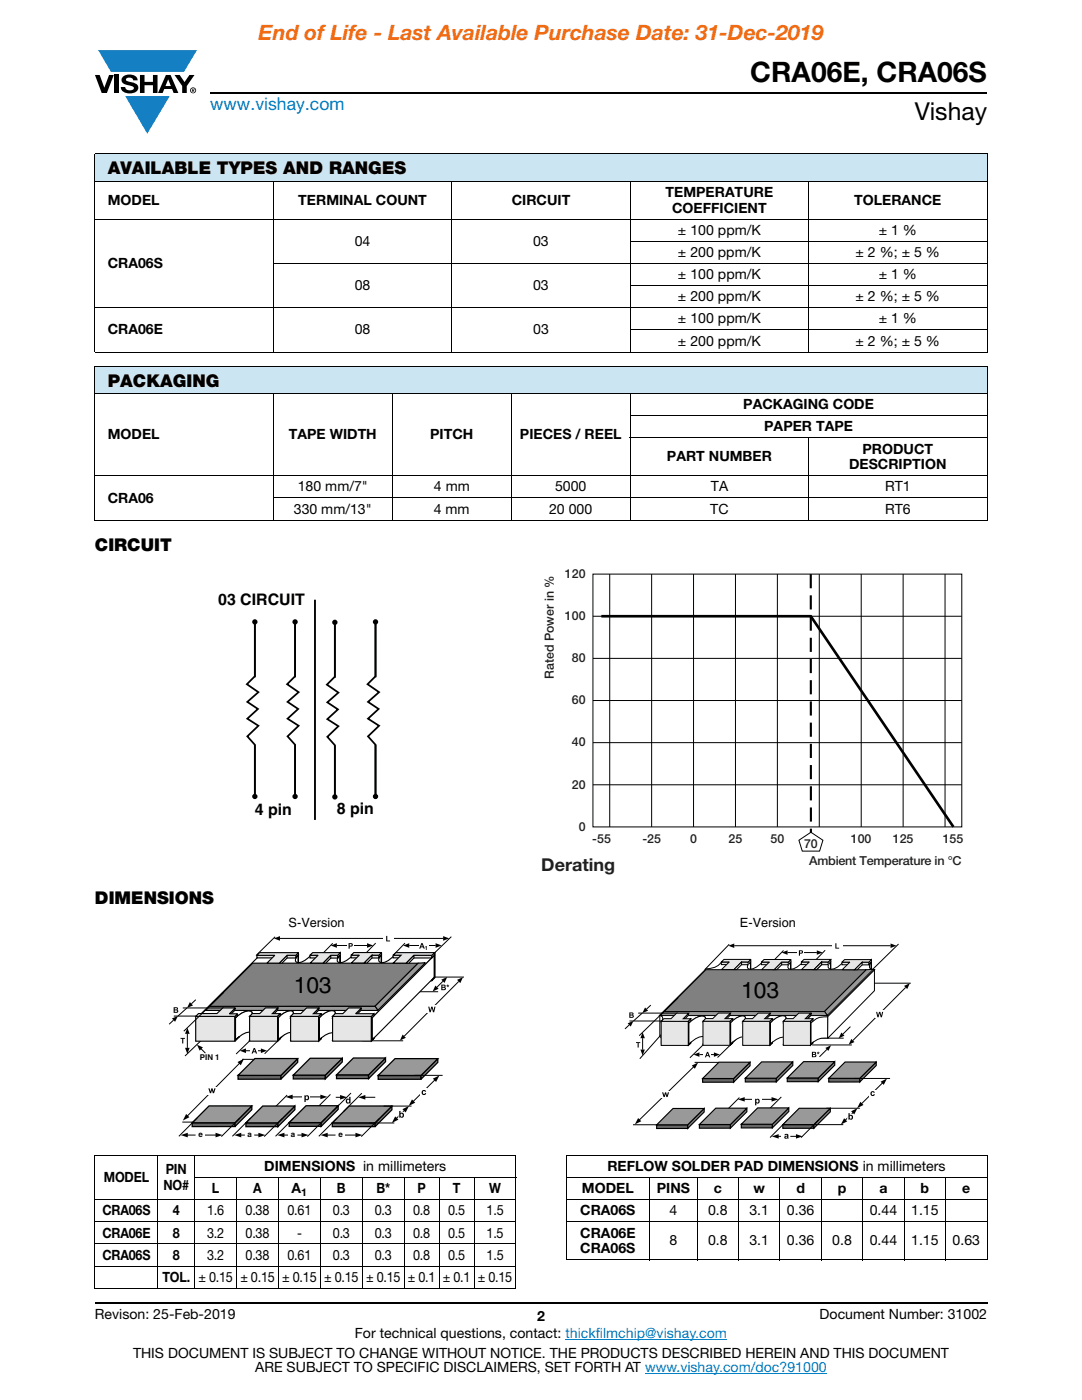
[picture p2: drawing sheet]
<svg xmlns="http://www.w3.org/2000/svg" width="216mm" height="279mm" viewBox="0 0 216 279" stroke-linecap="round" stroke-linejoin="round" font-family="sans-serif">
<defs><g id="words">
<text font-size="5.6" x="149.7" y="16.4">CRA06E, CRA06S</text>
<text font-size="4.9" x="182.5" y="24">Vishay</text>
<g font-size="4.5">
<text x="58.6" y="198.1">103</text>
<text x="147.9" y="199.2">103</text>
</g>
<text font-size="4.2" fill="#f06b12" x="51.6" y="8">End of Life - Last Available Purchase Date: 31-Dec-2019</text>
<text font-size="3.5" fill="#007ec4" x="42" y="21.9">www.vishay.com</text>
<g font-size="3.5">
<text x="21.5" y="34.8">AVAILABLE TYPES AND RANGES</text>
<text x="21.5" y="77.2">PACKAGING</text>
<text x="18.9" y="110">CIRCUIT</text>
<text x="18.9" y="180.4">DIMENSIONS</text>
</g>
<text font-size="3.5" fill="#231f20" x="108" y="173.8">Derating</text>
<g font-size="3.2">
<text x="43.5" y="120.7">03 CIRCUIT</text>
<text x="50.9" y="162.7">4 pin</text>
<text x="67.2" y="162.4">8 pin</text>
</g>
<g font-size="2.8">
<text x="21.5" y="40.9">MODEL</text>
<text x="59.5" y="40.9">TERMINAL COUNT</text>
<text x="102.1" y="40.9">CIRCUIT</text>
<text x="132.8" y="39.3">TEMPERATURE</text>
<text x="170.5" y="40.9">TOLERANCE</text>
<text x="134.1" y="42.5">COEFFICIENT</text>
<text x="135.3" y="46.9">± 100 ppm/K</text>
<text x="175.3" y="46.9">± 1 %</text>
<text x="21.5" y="53.5">CRA06S</text>
<text x="70.8" y="49.1">04</text>
<text x="106.4" y="49.1">03</text>
<text x="135.3" y="51.3">± 200 ppm/K</text>
<text x="170.7" y="51.3">± 2 %; ± 5 %</text>
<text x="70.8" y="57.9">08</text>
<text x="106.4" y="57.9">03</text>
<text x="135.3" y="55.7">± 100 ppm/K</text>
<text x="175.3" y="55.7">± 1 %</text>
<text x="135.3" y="60.1">± 200 ppm/K</text>
<text x="135.3" y="64.5">± 100 ppm/K</text>
<text x="170.7" y="60.1">± 2 %; ± 5 %</text>
<text x="175.3" y="64.5">± 1 %</text>
<text x="21.5" y="66.7">CRA06E</text>
<text x="70.8" y="66.7">08</text>
<text x="106.4" y="66.7">03</text>
<text x="135.3" y="69">± 200 ppm/K</text>
<text x="170.7" y="69">± 2 %; ± 5 %</text>
<text x="148.3" y="81.7">PACKAGING CODE</text>
<text x="21.5" y="87.7">MODEL</text>
<text x="57.6" y="87.7">TAPE WIDTH</text>
<text x="85.8" y="87.7">PITCH</text>
<text x="103.7" y="87.7">PIECES / REEL</text>
<text x="152.5" y="86.1">PAPER TAPE</text>
<text x="133.1" y="92.1">PART NUMBER</text>
<text x="169.4" y="93.7">DESCRIPTION</text>
<text x="172.1" y="90.5">PRODUCT</text>
<text x="21.5" y="100.3">CRA06</text>
<text x="59.4" y="98.1">180 mm/7&quot;</text>
<text x="86.6" y="98.1">4 mm</text>
<text x="110.7" y="98.1">5000</text>
<text x="141.9" y="98.1">TA</text>
<text x="176.6" y="98.1">RT1</text>
<text x="58.6" y="102.5">330 mm/13&quot;</text>
<text x="86.6" y="102.5">4 mm</text>
<text x="109.6" y="102.5">20 000</text>
<text x="141.7" y="102.5">TC</text>
<text x="176.6" y="102.5">RT6</text>
<text x="52.7" y="233.7">DIMENSIONS in millimeters</text>
<text x="121.2" y="233.7">REFLOW SOLDER PAD DIMENSIONS in millimeters</text>
<text x="20.7" y="235.9">MODEL</text>
<text x="32.6" y="237.5">NO#</text>
<text x="33.1" y="234.4">PIN</text>
<text x="42.3" y="238.2">L</text>
<text x="50.5" y="238.2">A</text>
<text x="58.2" y="238.2">A</text>
<text x="67.2" y="238.2">B</text>
<text x="75.1" y="238.2">B*</text>
<text x="83.3" y="238.2">P</text>
<text x="90.4" y="238.2">T</text>
<text x="97.6" y="238.2">W</text>
<text x="116.1" y="238.2">MODEL</text>
<text x="131.1" y="238.2">PINS</text>
<text x="142.4" y="238.2">c</text>
<text x="150.4" y="238.2">w</text>
<text x="158.9" y="238.2">d</text>
<text x="167.2" y="238.2">p</text>
<text x="175.5" y="238.2">a</text>
<text x="183.7" y="238.2">b</text>
<text x="192" y="238.2">e</text>
<text x="20.4" y="242.6">CRA06S</text>
<text x="34.5" y="242.6">4</text>
<text x="41.3" y="242.6">1.6</text>
<text x="49" y="242.6">0.38</text>
<text x="57.4" y="242.6">0.61</text>
<text x="66.4" y="242.6">0.3</text>
<text x="74.8" y="242.6">0.3</text>
<text x="82.4" y="242.6">0.8</text>
<text x="89.4" y="242.6">0.5</text>
<text x="97.1" y="242.6">1.5</text>
<text x="115.8" y="242.6">CRA06S</text>
<text x="133.6" y="242.6">4</text>
<text x="141.3" y="242.6">0.8</text>
<text x="149.5" y="242.6">3.1</text>
<text x="157" y="242.6">0.36</text>
<text x="173.5" y="242.6">0.44</text>
<text x="181.8" y="242.6">1.15</text>
<text x="20.4" y="247">CRA06E</text>
<text x="20.4" y="251.4">CRA06S</text>
<text x="34.5" y="247">8</text>
<text x="34.5" y="251.4">8</text>
<text x="41.3" y="247">3.2</text>
<text x="41.3" y="251.4">3.2</text>
<text x="49" y="247">0.38</text>
<text x="49" y="251.4">0.38</text>
<text x="57.4" y="251.4">0.61</text>
<text x="59.3" y="247">-</text>
<text x="66.4" y="247">0.3</text>
<text x="66.4" y="251.4">0.3</text>
<text x="74.8" y="247">0.3</text>
<text x="74.8" y="251.4">0.3</text>
<text x="82.4" y="247">0.8</text>
<text x="82.4" y="251.4">0.8</text>
<text x="89.4" y="247">0.5</text>
<text x="89.4" y="251.4">0.5</text>
<text x="97.1" y="247">1.5</text>
<text x="97.1" y="251.4">1.5</text>
<text x="115.8" y="247">CRA06E</text>
<text x="115.8" y="250.1">CRA06S</text>
<text x="133.6" y="248.6">8</text>
<text x="141.3" y="248.6">0.8</text>
<text x="149.5" y="248.6">3.1</text>
<text x="157" y="248.6">0.36</text>
<text x="166.1" y="248.6">0.8</text>
<text x="173.5" y="248.6">0.44</text>
<text x="181.8" y="248.6">1.15</text>
<text x="190.1" y="248.6">0.63</text>
<text x="32.4" y="255.8">TOL.</text>
<text x="39.6" y="255.8">± 0.15 ± 0.15 ± 0.15 ± 0.15 ± 0.15 ± 0.1 ± 0.1 ± 0.15</text>
<text x="18.9" y="263.3">Revison: 25-Feb-2019</text>
<text x="107.2" y="263.6">2</text>
<text x="163.6" y="263.3">Document Number: 31002</text>
<text x="70.8" y="267.1">For technical questions, contact: thickfilmchip@vishay.com</text>
<text x="26.5" y="271">THIS DOCUMENT IS SUBJECT TO CHANGE WITHOUT NOTICE. THE PRODUCTS DESCRIBED HEREIN AND THIS DOCUMENT</text>
<text x="50.9" y="273.8">ARE SUBJECT TO SPECIFIC DISCLAIMERS, SET FORTH AT www.vishay.com/doc?91000</text>
</g>
<g font-size="2.5" fill="#231f20">
<text x="112.7" y="115.3">120</text>
<text x="112.7" y="123.7">100</text>
<text x="110.5" y="135.5" transform="rotate(-90 110.5 135.5)">Rated Power in %</text>
<text x="114.1" y="132.2">80</text>
<text x="114.1" y="140.6">60</text>
<text x="114.1" y="149">40</text>
<text x="114.1" y="157.4">20</text>
<text x="115.5" y="165.8">0</text>
<text x="118.2" y="168.2">-55</text>
<text x="128.2" y="168.2">-25</text>
<text x="137.7" y="168.2">0</text>
<text x="145.4" y="168.2">25</text>
<text x="153.7" y="168.2">50</text>
<text x="160.5" y="169.3">70</text>
<text x="161.5" y="172.7">Ambient Temperature in °C</text>
<text x="169.8" y="168.2">100</text>
<text x="178.1" y="168.2">125</text>
<text x="188.1" y="168.2">155</text>
</g>
<g font-size="2.5">
<text x="57.6" y="185">S-Version</text>
<text x="147.6" y="185">E-Version</text>
</g>
<text font-size="2.1" x="60.1" y="238.7">1</text>
<g font-size="1.6">
<text x="39.9" y="211.6">PIN 1</text>
<text x="39.6" y="226.9">e</text>
<text x="49.4" y="226.9">a</text>
<text x="58" y="226.9">a</text>
<text x="67.5" y="226.9">e</text>
</g>
<text font-size="1.1" x="84.8" y="189.7">1</text>
</g></defs>
<g fill="#147fc3">
<path d="M19.6 10h19.7l-2.6 4.3h-1.1h-13.5z"/>
<path d="M25 19.2h8.9l-4.5 7.5z"/>
</g>
<g fill="#000">
<path d="M18.9 15h1l.9 2.5 1-2.5h.9l-1.4 3.6h-1zM22.9 15h.9v3.6h-.9zM24.6 15.3a2.1 2.1 0 0 1 2.8 .3l.1 .4h-.9a.79 .79 0 0 0-.7-.5 .79 .79 0 0 0-.8 .4l.3 .3 1 .2a1.08 1.08 0 0 1 1.2 1 1.08 1.08 0 0 1-1.1 1.2 1.73 1.73 0 0 1-2.4-1.2h.9a.96 .96 0 0 0 .8 .6 .96 .96 0 0 0 .9-.4 1.31 1.31 0 0 0-1.2-.6 1.03 1.03 0 0 1-1.1-.6 1.03 1.03 0 0 1 .2-1.1zM27.9 15h.9v1.3h1.7v-1.3h.9v3.6h-.9v-1.6h-1.7v1.6h-.9zM34.8 15h1.1l.9 1.4 1-1.4h1l-1.5 2.2v1.4h-.9v-1.4z"/>
<path d="M33.6 15.9l.5 1.3h-1.1zM33.1 15l-1.6 3.6h1l.3-.8h1.5l.3 .8h1l-1.6-3.6z"/>
<path d="M38.4 17.8h.2v.2h-.2zM38.3 17.7v.7h.1v-.3l.4 .3-.2-.3 .2-.2-.1-.2z"/>
<path d="M38.1 18a.46 .46 0 0 1 .9 0 .46 .46 0 0 1-.9 0zM37.9 18a.6 .6 0 0 0 1.2 0 .6 .6 0 0 0-1.2 0z"/>
</g>
<path d="M42 18.6h155M18.9 260h178.1" fill="none" stroke="#000" stroke-width=".36"/>
<path d="M112.8 267.3h32.3M128.7 274h36.3" fill="none" stroke="#007ec4" stroke-width=".2"/>
<g fill="#cce5f3">
<path d="M18.9 30.7h178.1v5.5h-178.1z"/>
<path d="M18.9 73.1h178.1v5.5h-178.1z"/>
</g>
<g fill="none" stroke="#000" stroke-width=".2">
<path d="M18.9 30.7h178.1M18.9 36.2h178.1M18.9 30.8v39.4M54.5 36.1v34.2M90.1 36.1v34.2M125.8 36.1v34.2M161.4 36.1v34.2M197 30.8v39.4M18.9 43.8h178.1M54.5 52.6h142.5M125.7 48.2h71.3M125.7 57h71.3"/>
<path d="M18.9 61.4h178.1M18.9 70.3h178.1M18.9 73.1h178.1M18.9 78.6h178.1M18.9 73.2v30.5M54.5 78.5v25.4M78.3 78.5v25.4M102 78.5v25.4M125.7 65.8h71.3M125.8 78.5v25.3M197 73.2v30.6M18.9 95h178.1"/>
<path d="M54.5 99.4h142.5M125.7 83h71.3M125.7 87.4h35.6M161.4 87.3v16.5M161.4 87.4h35.6M18.9 103.8h35.6M54.6 103.8h23.6M78.4 103.8h23.5M102.1 103.8h94.9"/>
</g>
<path d="M43.5 118h32.4v45.6h-32.4z" fill="#fff"/>
<g fill="none" stroke="#000" stroke-width=".35">
<path d="M62.8 119.7v43.9M50.9 135.2v-11.4v11.2l-1.6 1.5 2.3 1.6-2.2 2 2.1 1.4-2.1 1.9 2.2 1.4-2.2 2.2 1.5 1.6v10v-10M58.9 135.2v-11.4v11.2l-1.6 1.5 2.3 1.6-2.2 2 2.1 1.4-2.1 1.9 2.2 1.4-2.2 2.2 1.5 1.6v10v-10M66.8 135.3v-11.5v11.2l-1.6 1.6 2.3 1.6-2.2 2 2.1 1.4-2.1 1.9 2.2 1.4-2.2 2.1 1.5 1.7v10v-10M74.9 135.2v-11.4v11.2l-1.6 1.5 2.3 1.6-2.2 2 2.1 1.4-2.1 1.9 2.2 1.4-2.2 2.2 1.5 1.6v10v-10"/>
<circle cx="50.9" cy="124.1" r=".35"/>
<circle cx="58.9" cy="124.1" r=".35"/>
<circle cx="66.8" cy="124.2" r=".35"/>
<circle cx="74.9" cy="124.1" r=".35"/>
<circle cx="50.9" cy="159" r=".35"/>
<circle cx="58.9" cy="159" r=".35"/>
<circle cx="66.8" cy="159" r=".35"/>
<circle cx="74.9" cy="159" r=".35"/>
</g>
<g fill="#000">
<circle cx="50.9" cy="124.1" r=".35"/>
<circle cx="58.9" cy="124.1" r=".35"/>
<circle cx="66.8" cy="124.2" r=".35"/>
<circle cx="74.9" cy="124.1" r=".35"/>
<circle cx="50.9" cy="159" r=".35"/>
<circle cx="58.9" cy="159" r=".35"/>
<circle cx="66.8" cy="159" r=".35"/>
<circle cx="74.9" cy="159" r=".35"/>
</g>
<path d="M62.8 119.7v43.9" fill="none" stroke="#000" stroke-width=".2"/>
<path d="M108 113.3h84.2v61.3h-84.2z" fill="#fff"/>
<path d="M120 123h41.8l28.4 42" fill="none" stroke="#000" stroke-width=".53"/>
<g fill="none" stroke="#000" stroke-width=".2">
<path d="M118.3 114.6h73.6v50.4h-73.6zM121.7 114.6v50.4M130 114.6v50.4M138.4 114.6v50.4M146.8 114.6v50.4M155.1 114.6v50.4M163.5 114.6v50.4M171.8 114.6v50.4M180.2 114.6v50.4M188.6 114.6v50.4M118.3 123h73.6M118.3 131.4h73.6"/>
<path d="M118.3 139.8h73.6M118.3 148.2h73.6M118.3 156.6h73.6M159.4 167.7l2.4-1.6 2.4 1.6-.7 2.2h-3.4z"/>
</g>
<path d="M161.8 114.6v51.6" fill="none" stroke="#000" stroke-width=".42" stroke-dasharray="2.8 1.4" stroke-linecap="butt"/>
<path d="M33.7 182.8h58.9v44.5h-58.9z" fill="#fff"/>
<path d="M85.9 195.6h.2v.2h-.2z" fill="#e6e6e6"/>
<g fill="none" stroke="#000" stroke-width=".2">
<path d="M54.9 187l-3.7 3.6M66.4 188.3l-3.1 3.1M75 188.2l-3.2 3.2M80.8 188.2l-2.3 2.4M81.3 197.9h6.1M85.9 195.6h.2v.2h-.2zM86.4 195h6.2M90.1 186.9l-3.6 3.5M34.7 202.8h7.2M44.5 203.5l-7.6 7.2M48.3 211.4h5M51.7 205.9l-4.6 4.5"/>
<path d="M57.3 218.5l-3.6 3.7M57.4 205.9l-4.6 4.4M65.9 218.4l-3.6 3.7M72.3 207.7h8.1M36.4 223.9h5"/>
</g>
<path d="M39.3 203.1l12.5-12.4h7.7l-.4 .4-.1 .7a1.17 1.17 0 0 0 1.6 0l1.4-1.1h5.8l-.3 .4-.2 .7a1.17 1.17 0 0 0 1.6 0l1.5-1.1 5.6-.1-.3 .5-.1 .7a1.24 1.24 0 0 0 1.7 0l1.4-1.1h8l-12.4 12.4h-8l.4-.4 .2-.7a1.32 1.32 0 0 0-1.8 0l-1.4 1.1h-5.7l.4-.5 .1-.6a1.28 1.28 0 0 0-1.6 .1l-1.4 1h-5.7l.4-.5 .1-.4v-.2a1.68 1.68 0 0 0-1.9 .1l-1.4 1z" fill="none" stroke="#000" stroke-width=".22"/>
<path d="M50.4 192.2h33l-8.6 8.6-33 .1z" fill-rule="evenodd" fill="#808080"/>
<path d="M50.4 192.2h33l-8.6 8.6-33 .1z" fill="none" stroke="#000" stroke-width=".22"/>
<path d="M39.4 203.1h7.6a3.6 3.6 0 0 1 3-1.3l.3 .2v.3l-.5 .8h5.6a3.5 3.5 0 0 1 2.9-1.3l.2 .2v.3l-.5 .8h5.7a3.5 3.5 0 0 1 2.9-1.3l.2 .2 .1 .3-.6 .8h7.9v4.4h-7.8l.4-.4 .1-.7a1.42 1.42 0 0 0-1.8 .1l-1.4 1h-5.6l.5-.9v-.3l-.2-.2a2.44 2.44 0 0 0-2.1 .7l-.8 .7h-5.7l.4-.5 .1-.7a1.27 1.27 0 0 0-1.7 0l-1.6 1.2h-7.6z" fill-rule="evenodd" fill="#fff"/>
<path d="M39.4 203.1h7.6a3.6 3.6 0 0 1 3-1.3l.3 .2v.3l-.5 .8h5.6a3.5 3.5 0 0 1 2.9-1.3l.2 .2v.3l-.5 .8h5.7a3.5 3.5 0 0 1 2.9-1.3l.2 .2 .1 .3-.6 .8h7.9v4.4h-7.8l.4-.4 .1-.7a1.42 1.42 0 0 0-1.8 .1l-1.4 1h-5.6l.5-.9v-.3l-.2-.2a2.44 2.44 0 0 0-2.1 .7l-.8 .7h-5.7l.4-.5 .1-.7a1.27 1.27 0 0 0-1.7 0l-1.6 1.2h-7.6z" fill="none" stroke="#000" stroke-width=".22"/>
<path d="M86.7 190.7v4.3l-12.4 12.5v-4.4z" fill-rule="evenodd" fill="#fff"/>
<path d="M86.7 190.7v4.3l-12.4 12.5v-4.4z" fill="none" stroke="#000" stroke-width=".22"/>
<path d="M83.4 192.2l1.5-.1-9.5 9.5-.6-.8z" fill-rule="evenodd" fill="#999"/>
<path d="M83.4 192.2l1.5-.1-9.5 9.5-.6-.8z" fill="none" stroke="#000" stroke-width=".22"/>
<path d="M66.4 202.8h7.7v5h-7.7z" fill="#e6e6e6"/>
<path d="M66.4 202.8h7.7v5h-7.7z" fill="none" stroke="#000" stroke-width=".22"/>
<path d="M74.1 202.8l.5-.5v.4l-.4 .4v4.4l.4-.4v.2l-.5 .5z" fill-rule="evenodd" fill="#e6e6e6"/>
<path d="M74.1 202.8l.5-.5v.4l-.4 .4v4.4l.4-.4v.2l-.5 .5z" fill="none" stroke="#000" stroke-width=".22"/>
<path d="M41.8 200.8h33l.6 .9h-34.4z" fill-rule="evenodd" fill="#999"/>
<path d="M41.8 200.8h33l.6 .9h-34.4z" fill="none" stroke="#000" stroke-width=".22"/>
<path d="M71 202.3l1.1-1.1-.1 .5-1 1z" fill-rule="evenodd" fill="#e6e6e6"/>
<path d="M71 202.3l1.1-1.1-.1 .5-1 1z" fill="none" stroke="#000" stroke-width=".22"/>
<path d="M46.9 201.1l-.1 .5-1 1.1v-.4z" fill-rule="evenodd" fill="#e6e6e6"/>
<path d="M46.9 201.1l-.1 .5-1 1.1v-.4z" fill="none" stroke="#000" stroke-width=".22"/>
<path d="M66.9 202.3h1.5l1.1-1.1h2.6l-1.1 1.1h3.6l-.5 .5h-7.8z" fill-rule="evenodd" fill="#e6e6e6"/>
<path d="M66.9 202.3h1.5l1.1-1.1h2.6l-1.1 1.1h3.6l-.5 .5h-7.8z" fill="none" stroke="#000" stroke-width=".22"/>
<path d="M63.7 201.2l-.2 .5-1 1v-.4z" fill-rule="evenodd" fill="#e6e6e6"/>
<path d="M63.7 201.2l-.2 .5-1 1v-.4z" fill="none" stroke="#000" stroke-width=".22"/>
<path d="M58 202.8h5.6v5h-5.6z" fill="#e6e6e6"/>
<path d="M58 202.8h5.6v5h-5.6z" fill="none" stroke="#000" stroke-width=".22"/>
<path d="M58.5 202.3h1.5l1.2-1.1h2.4l-1.1 1.1h1.6l-.5 .5h-5.6z" fill-rule="evenodd" fill="#e6e6e6"/>
<path d="M58.5 202.3h1.5l1.2-1.1h2.4l-1.1 1.1h1.6l-.5 .5h-5.6z" fill="none" stroke="#000" stroke-width=".22"/>
<path d="M64.1 202.3v.5l-.4 .3v4.4l.4-.3v.1l-.5 .5v-5z" fill-rule="evenodd" fill="#e6e6e6"/>
<path d="M64.1 202.3v.5l-.4 .3v4.4l.4-.3v.1l-.5 .5v-5z" fill="none" stroke="#000" stroke-width=".22"/>
<path d="M55.5 201.1l-.1 .5-1.1 1.1v-.4z" fill-rule="evenodd" fill="#e6e6e6"/>
<path d="M55.5 201.1l-.1 .5-1.1 1.1v-.4z" fill="none" stroke="#000" stroke-width=".22"/>
<path d="M49.8 202.8h5.6v5h-5.6z" fill="#e6e6e6"/>
<path d="M49.8 202.8h5.6v5h-5.6z" fill="none" stroke="#000" stroke-width=".22"/>
<path d="M50.4 202.3h1.4l1.2-1.2h2.5l-1.2 1.2h1.6l-.5 .5h-5.6z" fill-rule="evenodd" fill="#e6e6e6"/>
<path d="M50.4 202.3h1.4l1.2-1.2h2.5l-1.2 1.2h1.6l-.5 .5h-5.6z" fill="none" stroke="#000" stroke-width=".22"/>
<path d="M55.9 202.3v.4l-.4 .4v4.4l.4-.3v.1l-.5 .5v-5z" fill-rule="evenodd" fill="#e6e6e6"/>
<path d="M55.9 202.3v.4l-.4 .4v4.4l.4-.3v.1l-.5 .5v-5z" fill="none" stroke="#000" stroke-width=".22"/>
<path d="M39 202.8h7.9v5h-7.9z" fill="#e6e6e6"/>
<path d="M39 202.8h7.9v5h-7.9z" fill="none" stroke="#000" stroke-width=".22"/>
<path d="M47.4 202.3v.5l-.4 .3v4.4l.8-.7-.9 1v-5z" fill-rule="evenodd" fill="#e6e6e6"/>
<path d="M47.4 202.3v.5l-.4 .3v4.4l.8-.7-.9 1v-5z" fill="none" stroke="#000" stroke-width=".22"/>
<path d="M86.1 190.7l.7-.6v5l-.7 .6v-.1l.6-.6v-4.3l-.6 .5z" fill-rule="evenodd" fill="#e6e6e6"/>
<path d="M86.1 190.7l.7-.6v5l-.7 .6v-.1l.6-.6v-4.3l-.6 .5z" fill="none" stroke="#000" stroke-width=".22"/>
<path d="M59 190.6l.6-.5v2l-.1-1.4-.5 .5z" fill-rule="evenodd" fill="#e6e6e6"/>
<path d="M59 190.6l.6-.5v2l-.1-1.4-.5 .5z" fill="none" stroke="#000" stroke-width=".22"/>
<path d="M66.3 224.1h8.6v.7l-8.6 .1z" fill-rule="evenodd" fill="#666"/>
<path d="M66.3 224.1h8.6v.7l-8.6 .1z" fill="none" stroke="#000" stroke-width=".25"/>
<path d="M78.2 220.7v.8l-3.3 3.3v-.7z" fill-rule="evenodd" fill="#808080"/>
<path d="M78.2 220.7v.8l-3.3 3.3v-.7z" fill="none" stroke="#000" stroke-width=".25"/>
<path d="M69.7 220.7h8.5l-3.3 3.4h-8.6z" fill-rule="evenodd" fill="#999"/>
<path d="M69.7 220.7h8.5l-3.3 3.4h-8.6z" fill="none" stroke="#000" stroke-width=".25"/>
<path d="M75.5 214.6h8.5v.8h-8.5z" fill-rule="evenodd" fill="#666"/>
<path d="M75.5 214.6h8.5v.8h-8.5z" fill="none" stroke="#000" stroke-width=".25"/>
<path d="M87.4 211.3v.7l-3.4 3.4v-.8z" fill-rule="evenodd" fill="#808080"/>
<path d="M87.4 211.3v.7l-3.4 3.4v-.8z" fill="none" stroke="#000" stroke-width=".25"/>
<path d="M78.8 211.3h8.6l-3.4 3.3h-8.5z" fill-rule="evenodd" fill="#999"/>
<path d="M78.8 211.3h8.6l-3.4 3.3h-8.5z" fill="none" stroke="#000" stroke-width=".25"/>
<path d="M49.1 224.1h6.4v.7l-6.4 .1z" fill-rule="evenodd" fill="#666"/>
<path d="M49.1 224.1h6.4v.7l-6.4 .1z" fill="none" stroke="#000" stroke-width=".25"/>
<path d="M55.5 224.1l3.3-3.4v.8l-3.3 3.3z" fill-rule="evenodd" fill="#808080"/>
<path d="M55.5 224.1l3.3-3.4v.8l-3.3 3.3z" fill="none" stroke="#000" stroke-width=".25"/>
<path d="M52.4 220.7h6.4l-3.3 3.4h-6.4z" fill-rule="evenodd" fill="#999"/>
<path d="M52.4 220.7h6.4l-3.3 3.4h-6.4z" fill="none" stroke="#000" stroke-width=".25"/>
<path d="M58.5 214.6h6.4v.7h-6.4z" fill-rule="evenodd" fill="#666"/>
<path d="M58.5 214.6h6.4v.7h-6.4z" fill="none" stroke="#000" stroke-width=".25"/>
<path d="M64.9 214.6l3.4-3.4v.7l-3.4 3.4z" fill-rule="evenodd" fill="#808080"/>
<path d="M64.9 214.6l3.4-3.4v.7l-3.4 3.4z" fill="none" stroke="#000" stroke-width=".25"/>
<path d="M61.9 211.2h6.4l-3.4 3.4h-6.4z" fill-rule="evenodd" fill="#999"/>
<path d="M61.9 211.2h6.4l-3.4 3.4h-6.4z" fill="none" stroke="#000" stroke-width=".25"/>
<path d="M57.7 224h6.4v.8h-6.4z" fill-rule="evenodd" fill="#666"/>
<path d="M57.7 224h6.4v.8h-6.4z" fill="none" stroke="#000" stroke-width=".25"/>
<path d="M64.1 224l3.4-3.3v.7l-3.4 3.4z" fill-rule="evenodd" fill="#808080"/>
<path d="M64.1 224l3.4-3.3v.7l-3.4 3.4z" fill="none" stroke="#000" stroke-width=".25"/>
<path d="M61.1 220.7h6.4l-3.4 3.3h-6.4z" fill-rule="evenodd" fill="#999"/>
<path d="M61.1 220.7h6.4l-3.4 3.3h-6.4z" fill="none" stroke="#000" stroke-width=".25"/>
<path d="M67.2 214.5h6.3v.8h-6.3z" fill-rule="evenodd" fill="#666"/>
<path d="M67.2 214.5h6.3v.8h-6.3z" fill="none" stroke="#000" stroke-width=".25"/>
<path d="M73.5 214.5l3.4-3.4v.8l-3.4 3.4z" fill-rule="evenodd" fill="#808080"/>
<path d="M73.5 214.5l3.4-3.4v.8l-3.4 3.4z" fill="none" stroke="#000" stroke-width=".25"/>
<path d="M70.5 211.1h6.4l-3.4 3.4h-6.3z" fill-rule="evenodd" fill="#999"/>
<path d="M70.5 211.1h6.4l-3.4 3.4h-6.3z" fill="none" stroke="#000" stroke-width=".25"/>
<path d="M38.3 224.1h8.6v.7h-8.6z" fill-rule="evenodd" fill="#666"/>
<path d="M38.3 224.1h8.6v.7h-8.6z" fill="none" stroke="#000" stroke-width=".25"/>
<path d="M50.2 220.7v.8l-3.3 3.3v-.7z" fill-rule="evenodd" fill="#808080"/>
<path d="M50.2 220.7v.8l-3.3 3.3v-.7z" fill="none" stroke="#000" stroke-width=".25"/>
<path d="M41.7 220.7h8.5l-3.3 3.4h-8.5z" fill-rule="evenodd" fill="#999"/>
<path d="M41.7 220.7h8.5l-3.3 3.4h-8.5z" fill="none" stroke="#000" stroke-width=".25"/>
<path d="M47.5 214.6h8.6v.8h-8.6z" fill-rule="evenodd" fill="#666"/>
<path d="M47.5 214.6h8.6v.8h-8.6z" fill="none" stroke="#000" stroke-width=".25"/>
<path d="M59.4 211.3v.7l-3.3 3.4v-.8z" fill-rule="evenodd" fill="#808080"/>
<path d="M59.4 211.3v.7l-3.3 3.4v-.8z" fill="none" stroke="#000" stroke-width=".25"/>
<path d="M50.9 211.3h8.5l-3.3 3.3h-8.6z" fill-rule="evenodd" fill="#999"/>
<path d="M50.9 211.3h8.5l-3.3 3.3h-8.6z" fill="none" stroke="#000" stroke-width=".25"/>
<path d="M70 218.1l-3.6 3.7M72.2 218.2l-3.6 3.6M82.8 214.6h5.5M73.7 224.1h5M76.5 220.7h5.6M80.8 221.6l-1.8 1.7" fill="none" stroke="#000" stroke-width=".2"/>
<path d="M78.9 222.8l.6 .6-1.3 .7zM80.3 221.4l1.3-.7-.7 1.3z" fill="#000"/>
<path d="M79.5 222.6l.9-.8 .3 .2-1.2 1.1z" fill-rule="evenodd" fill="#fff"/>
<path d="M86.8 215.5l-4.4 4.4" fill="none" stroke="#000" stroke-width=".2"/>
<path d="M86.4 215.3l1.3-.7-.7 1.3zM82.2 219.4l.7 .7-1.4 .6z" fill="#000"/>
<path d="M83.8 217.1h1.3v1.8h-1.3z" fill="#fff"/>
<path d="M47.9 212.1l-10.6 10.7M58.2 218.9h5.9M67 219h1.1M72.7 219h2.2" fill="none" stroke="#000" stroke-width=".2"/>
<path d="M47.4 212l1.3-.7-.7 1.3zM57 218.9l1.4-.4v.9zM63.9 218.5l1.4 .4-1.4 .5zM67.9 218.5l1.4 .5-1.4 .4zM71.5 219l1.4-.5v1zM37.1 222.3l.7 .7-1.3 .6z" fill="#000"/>
<g fill="#fff">
<path d="M60.3 218.5h1.4v.7h-1.4z"/>
<path d="M57.5 226.2h1.5v.5h-1.5z"/>
<path d="M41.3 216.9h2.1v1.6h-2.1z"/>
</g>
<path d="M36.5 201.2h8.2" fill="none" stroke="#000" stroke-width=".2"/>
<path d="M64.7 216.3h1.5v.5h-1.5z" fill="#fff"/>
<path d="M39.1 199.5l-.9 .8M55.9 187.3h32.5M67.2 188.7h6M81.7 188.7h5.2M88.4 195.8l-1.2 1.2M91.5 195.9l-10.8 10.9M34.6 203.6l-.8 .8M37.3 201.1l-1.8 1.7M37.4 206.3v2.8M39.9 209.1l1.1 1.1" fill="none" stroke="#000" stroke-width=".2"/>
<g fill="#000">
<path d="M54.6 187.3l1.3-.5v.9zM66 188.7l1.2-.5v1zM73.2 188.2l1.3 .5-1.3 .5zM80.4 188.7l1.3-.5v1zM86.9 196.7l.6 .6-1.2 .6zM86.9 188.2l1.2 .5-1.2 .5zM88 195.5l1.2-.5-.5 1.2zM88.4 186.8l1.2 .5-1.2 .4zM91.2 195.6l1.2-.6-.5 1.2zM34.3 203.3l1.2-.5-.6 1.1zM37.9 200l.6 .7-1.2 .5zM37.4 205.1l.4 1.2h-.9z"/>
<path d="M36.9 209.1h.9l-.4 1.2zM39.3 208.5l1.2 .5-.7 .7zM80.3 206.5l.7 .6-1.2 .6z"/>
<path d="M36 207.1h.9v.2h-.3v.9h-.2v-.9h-.4z" fill-rule="evenodd"/>
</g>
<path d="M76.5 186.9h2v.6h-2z" fill="#fff"/>
<path d="M77.1 186.8h.2v.9h.5v.2h-.7z" fill-rule="evenodd" fill="#000"/>
<path d="M69.3 188.5h1.4v.4h-1.4z" fill="#fff"/>
<path d="M69.8 188.4v.3a.24 .24 0 0 0 .2 .1 .24 .24 0 0 0 .2-.3zM69.6 188.2h.3a.39 .39 0 0 1 .5 .5 .39 .39 0 0 1-.6 .2v.4h-.2z" fill-rule="evenodd" fill="#000"/>
<path d="M83.6 188.5h1.8v.3h-1.8z" fill="#fff"/>
<g fill="#000">
<path d="M84.2 188.5l-.2 .4h.3zM84.1 188.2h.2l.5 1.1h-.3l-.1-.2h-.4l-.1 .2h-.3z" fill-rule="evenodd"/>
<path d="M88.3 197.1v.3l.4-.1v-.2zM88.3 196.7v.2h.4l-.1-.2zM88.1 196.5l.7 .1 .1 .2-.1 .2a.34 .34 0 0 1 .1 .5 .34 .34 0 0 1-.5 .1h-.3z" fill-rule="evenodd"/>
<path d="M89.1 196.6l.2 .1v-.2h.1v.2l.2-.1v.1l-.2 .1 .2 .1-.1 .1-.1-.2-.2 .2z" fill-rule="evenodd"/>
</g>
<path d="M85.2 200.5h1.8v1.6h-1.8z" fill="#fff"/>
<g fill="#000">
<path d="M34.9 201.6v.3l.4-.1v-.1zM34.9 201.2v.3l.4-.1-.1-.2zM34.6 201l.8 .1 .1 .2-.1 .2a.34 .34 0 0 1 .1 .5 .34 .34 0 0 1-.5 .1h-.4z" fill-rule="evenodd"/>
<path d="M85.4 200.9h.3l.1 .8 .2-.8h.3l.2 .8 .2-.8h.2l-.3 1.1h-.2l-.2-.8-.2 .8h-.3z" fill-rule="evenodd"/>
<path d="M80 222.3a.28 .28 0 0 0-.1 .4 .28 .28 0 0 0 .4 .1v-.5zM79.7 221.7h.2v.5a.45 .45 0 0 1 .6 .1 .45 .45 0 0 1 0 .6 .45 .45 0 0 1-.6 0v.2h-.2z" fill-rule="evenodd"/>
</g>
<path d="M51.3 190.7h3.5v.5h-3.5z" fill="#e6e6e6"/>
<path d="M51.3 190.7h3.5v.5h-3.5z" fill="none" stroke="#000" stroke-width=".22"/>
<path d="M56.8 190.6h2.2v.6h-2.2z" fill="#e6e6e6"/>
<path d="M56.8 190.6h2.2v.6h-2.2z" fill="none" stroke="#000" stroke-width=".22"/>
<path d="M57.3 190.6v.6l-1 1h-.6z" fill-rule="evenodd" fill="#e6e6e6"/>
<path d="M57.3 190.6v.6l-1 1h-.6z" fill="none" stroke="#000" stroke-width=".22"/>
<path d="M51.8 190.1h7.8l-.6 .5h-1.7l-1.6 1.6h-2.4l1.5-1.5h-3.5z" fill-rule="evenodd" fill="#e6e6e6"/>
<path d="M51.8 190.1h7.8l-.6 .5h-1.7l-1.6 1.6h-2.4l1.5-1.5h-3.5z" fill="none" stroke="#000" stroke-width=".22"/>
<path d="M67.4 190.7l.5-.6v2l-.1-1.4-.4 .5z" fill-rule="evenodd" fill="#e6e6e6"/>
<path d="M67.4 190.7l.5-.6v2l-.1-1.4-.4 .5z" fill="none" stroke="#000" stroke-width=".22"/>
<path d="M82.1 190.7h4v.5h-4z" fill="#e6e6e6"/>
<path d="M82.1 190.7h4v.5h-4z" fill="none" stroke="#000" stroke-width=".22"/>
<path d="M78.4 190.6h1.7v.6h-1.7z" fill="#e6e6e6"/>
<path d="M78.4 190.6h1.7v.6h-1.7z" fill="none" stroke="#000" stroke-width=".22"/>
<path d="M82.6 190.6v.6l-1 1h-.6z" fill-rule="evenodd" fill="#e6e6e6"/>
<path d="M82.6 190.6v.6l-1 1h-.6z" fill="none" stroke="#000" stroke-width=".22"/>
<path d="M65.5 190.7h1.9v.5h-1.9z" fill="#e6e6e6"/>
<path d="M65.5 190.7h1.9v.5h-1.9z" fill="none" stroke="#000" stroke-width=".22"/>
<path d="M61.8 190.7h1.7v.5h-1.7z" fill="#e6e6e6"/>
<path d="M61.8 190.7h1.7v.5h-1.7z" fill="none" stroke="#000" stroke-width=".22"/>
<path d="M64.4 192.2l1.6-1.5v.5l-1 1z" fill-rule="evenodd" fill="#e6e6e6"/>
<path d="M64.4 192.2l1.6-1.5v.5l-1 1z" fill="none" stroke="#000" stroke-width=".22"/>
<path d="M62.4 190.1h5.5l-.5 .5h-1.4l-1.6 1.6h-2.5l1.6-1.6h-1.7z" fill-rule="evenodd" fill="#e6e6e6"/>
<path d="M62.4 190.1h5.5l-.5 .5h-1.4l-1.6 1.6h-2.5l1.6-1.6h-1.7z" fill="none" stroke="#000" stroke-width=".22"/>
<path d="M78.5 190.6l.5-.5h7.8l-.7 .6-3.5-.1-1.6 1.6h-2.5l1.5-1.6z" fill-rule="evenodd" fill="#e6e6e6"/>
<path d="M78.5 190.6l.5-.5h7.8l-.7 .6-3.5-.1-1.6 1.6h-2.5l1.5-1.6z" fill="none" stroke="#000" stroke-width=".22"/>
<path d="M49.1 209.7h3" fill="none" stroke="#000" stroke-width=".2"/>
<path d="M47.9 209.7l1.2-.5v1zM52.1 209.2l1.2 .5-1.2 .5z" fill="#000"/>
<path d="M49.9 209.5h1.5v.4h-1.5z" fill="#fff"/>
<path d="M50.7 209.4l-.1 .4h.3zM50.6 209.1h.3l.4 1.2h-.2l-.1-.3h-.5l-.1 .3h-.2z" fill-rule="evenodd" fill="#000"/>
<path d="M39.6 202.3h3.7l1.2-1.1h2.4l-1.1 1.1h1.6l-.5 .5h-7.8z" fill-rule="evenodd" fill="#e6e6e6"/>
<path d="M39.6 202.3h3.7l1.2-1.1h2.4l-1.1 1.1h1.6l-.5 .5h-7.8z" fill="none" stroke="#000" stroke-width=".22"/>
<path d="M44.7 198l-8 7.8" fill="none" stroke="#000" stroke-width=".2"/>
<path d="M75.6 190.6l.5-.5v2v-1.5l-.5 .6z" fill-rule="evenodd" fill="#e6e6e6"/>
<path d="M75.6 190.6l.5-.5v2v-1.5l-.5 .6z" fill="none" stroke="#000" stroke-width=".22"/>
<path d="M73.7 190.6h1.9v.6h-1.9z" fill="#e6e6e6"/>
<path d="M73.7 190.6h1.9v.6h-1.9z" fill="none" stroke="#000" stroke-width=".22"/>
<path d="M70.1 190.6h1.6v.6h-1.6z" fill="#e6e6e6"/>
<path d="M70.1 190.6h1.6v.6h-1.6z" fill="none" stroke="#000" stroke-width=".22"/>
<path d="M70.6 190.1h5.5l-.5 .5h-1.4l-1.5 1.6h-2.6l1.6-1.6h-1.6z" fill-rule="evenodd" fill="#e6e6e6"/>
<path d="M70.6 190.1h5.5l-.5 .5h-1.4l-1.5 1.6h-2.6l1.6-1.6h-1.6z" fill="none" stroke="#000" stroke-width=".22"/>
<path d="M72.7 192.2l1.5-1.6v.6l-1 1z" fill-rule="evenodd" fill="#e6e6e6"/>
<path d="M72.7 192.2l1.5-1.6v.6l-1 1z" fill="none" stroke="#000" stroke-width=".22"/>
<g fill="#000">
<path d="M64 226.5l1.4-.4v.9zM70.9 226.1l1.4 .4-1.4 .5z"/>
<path d="M41.6 217.2h.2l.2 .6 .2-.6h.2l.2 .6 .2-.6h.2l-.3 1h-.2l-.2-.6-.2 .6h-.2z" fill-rule="evenodd"/>
<path d="M61.1 218.8v.6a.27 .27 0 0 0 .3-.3 .27 .27 0 0 0-.3-.3zM60.7 218.6h.3v.1a.44 .44 0 0 1 .6 .1 .44 .44 0 0 1 0 .6 .44 .44 0 0 1-.6 0v.5h-.3z" fill-rule="evenodd"/>
<path d="M69.3 219.5a.28 .28 0 0 0-.1 .4 .28 .28 0 0 0 .4 .1v-.5zM69.1 219.4l.3-.2 .3 .2v-.5h.2v1.3h-.2v-.1a.44 .44 0 0 1-.6 .1 .44 .44 0 0 1-.1-.7z" fill-rule="evenodd"/>
<path d="M84.3 217.7l.5-.1 .2 .2-.2 .1-.1-.2a.27 .27 0 0 0-.3 .4 .27 .27 0 0 0 .4 .1h.2a.49 .49 0 0 1-.7 .3 .49 .49 0 0 1 0-.8z" fill-rule="evenodd"/>
</g>
<path d="M65.2 226.5h5.9M67.3 223.1l-3.7 3.7M75.7 223.2l-3.6 3.6" fill="none" stroke="#000" stroke-width=".2"/>
<path d="M67 226.1h1.7v.8h-1.7z" fill="#fff"/>
<path d="M67 226.1h1.7v.8h-1.7z" fill="none" stroke="#fff" stroke-width=".2"/>
<path d="M37.3 226.5h5.9M39.3 223.1l-3.6 3.7M47.8 223.2l-3.6 3.6" fill="none" stroke="#000" stroke-width=".2"/>
<path d="M36.1 226.5l1.4-.4v.9zM43 226.1l1.4 .4-1.4 .5z" fill="#000"/>
<path d="M39.1 226.1h1.7v.8h-1.7z" fill="#fff"/>
<path d="M39.1 226.1h1.7v.8h-1.7z" fill="none" stroke="#fff" stroke-width=".2"/>
<path d="M47.9 226.5h3.9M50 223.1l-3.6 3.7M56.4 223.2l-3.7 3.6" fill="none" stroke="#000" stroke-width=".2"/>
<path d="M46.7 226.5l1.4-.4v.9zM51.6 226.1l1.4 .4-1.4 .5z" fill="#000"/>
<path d="M49 226.1h1.6v.8h-1.6z" fill="#fff"/>
<path d="M49 226.1h1.6v.8h-1.6z" fill="none" stroke="#fff" stroke-width=".2"/>
<path d="M56.6 226.5h3.8M58.6 223.1l-3.6 3.7M65 223.2l-3.7 3.6" fill="none" stroke="#000" stroke-width=".2"/>
<path d="M55.3 226.5l1.5-.4v.9zM60.2 226.1l1.4 .4-1.4 .5z" fill="#000"/>
<path d="M57.6 226.1h1.6v.8h-1.6z" fill="#fff"/>
<path d="M57.6 226.1h1.6v.8h-1.6z" fill="none" stroke="#fff" stroke-width=".2"/>
<path d="M124.7 182.8h57v44.5h-57z" fill="#fff"/>
<g fill="none" stroke="#000" stroke-width=".2">
<path d="M145.5 188.5l-4.9 5M156.3 189.7l-3 3.1M164.7 189.6l-3.1 3.1M174.2 196.2h7.5M179.3 188.4l-5.2 5.1M125.6 203.8h7M131.6 202.7l9.3-9.4a3.4 3.4 0 0 0 3-1.3h5.8l-.4 .5-.1 .7a1.14 1.14 0 0 0 1.5-.1l1.4-1.1h5.6l-.3 .5-.2 .7a1.13 1.13 0 0 0 1.6-.1l1.4-1.1h5.5l-.3 .4-.1 .7a1.2 1.2 0 0 0 1.6 0l1.3-1.1h5.6l-.3 .7v.4l.2 .2 .8 .2-9.3 9.4-3.5 1.2h-5.4l.4-.5 .1-.6a1.28 1.28 0 0 0-1.7 0l-1.4 1.1h-5.5l.4-.5 .1-.4-.1-.3a1.94 1.94 0 0 0-2.1 .5l-.7 .7h-5.6l.4-.5 .2-.4-.1-.2a1.63 1.63 0 0 0-1.8 .1l-1.3 1h-5.7l.3-.9v-.3zM131.7 202.6v4.3a1.03 1.03 0 0 1 .2 1.7M134.4 203.7l-6.7 7.6M138.6 212h4.8M142.1 206.8l-4.4 4.3M147.5 219l-3.5 3.6"/>
<path d="M147.6 206.7l-4.4 4.3M155.9 218.9l-3.5 3.6M162 208.5h8M162.4 207.2h5.9M126.3 224.5h4.8"/>
</g>
<path d="M140.9 193.5h32l-8.4 8.4h-32z" fill-rule="evenodd" fill="#808080"/>
<path d="M140.9 193.5h32l-8.4 8.4h-32z" fill="none" stroke="#000" stroke-width=".2"/>
<path d="M132 204.1h5.6a3.5 3.5 0 0 1 2.9-1.3l.2 .2 .1 .3-.6 .8h5.5a3.6 3.6 0 0 1 2.7-1.3l.2 .1 .1 .3-.5 .9h5.5a3.4 3.4 0 0 1 2.9-1.3l.2 .2v.3l-.5 .8h5.5l.6-.4a3.2 3.2 0 0 1 2.8-.8v4.3a4.1 4.1 0 0 0-3.5 1.2h-5.4l.4-.5 .1-.7a1.38 1.38 0 0 0-1.7 .1l-1.4 1.1h-5.4l.5-.9-.2-.5a2.36 2.36 0 0 0-2.1 .7l-.8 .7h-5.4l.3-.5 .1-.7a1.27 1.27 0 0 0-1.7 0l-1.5 1.2-5.5-.1z" fill-rule="evenodd" fill="#fff"/>
<path d="M132 204.1h5.6a3.5 3.5 0 0 1 2.9-1.3l.2 .2 .1 .3-.6 .8h5.5a3.6 3.6 0 0 1 2.7-1.3l.2 .1 .1 .3-.5 .9h5.5a3.4 3.4 0 0 1 2.9-1.3l.2 .2v.3l-.5 .8h5.5l.6-.4a3.2 3.2 0 0 1 2.8-.8v4.3a4.1 4.1 0 0 0-3.5 1.2h-5.4l.4-.5 .1-.7a1.38 1.38 0 0 0-1.7 .1l-1.4 1.1h-5.4l.5-.9-.2-.5a2.36 2.36 0 0 0-2.1 .7l-.8 .7h-5.4l.3-.5 .1-.7a1.27 1.27 0 0 0-1.7 0l-1.5 1.2-5.5-.1z" fill="none" stroke="#000" stroke-width=".2"/>
<path d="M165.2 202.9l9.3-9.3v4.1l-9.4 9.5z" fill-rule="evenodd" fill="#fff"/>
<path d="M165.2 202.9l9.3-9.3v4.1l-9.4 9.5z" fill="none" stroke="#000" stroke-width=".2"/>
<path d="M172.9 193.5l1.4-.1-9.2 9.2-.6-.7z" fill-rule="evenodd" fill="#999"/>
<path d="M172.9 193.5l1.4-.1-9.2 9.2-.6-.7z" fill="none" stroke="#000" stroke-width=".2"/>
<path d="M132.5 201.9h32l.6 .8h-33.3z" fill-rule="evenodd" fill="#999"/>
<path d="M132.5 201.9h32l.6 .8h-33.3z" fill="none" stroke="#000" stroke-width=".2"/>
<path d="M161.9 202.2l-.1 .5-1 1v-.4z" fill-rule="evenodd" fill="#e6e6e6"/>
<path d="M161.9 202.2l-.1 .5-1 1v-.4z" fill="none" stroke="#000" stroke-width=".2"/>
<path d="M153.7 202.2l-.1 .5-1 1v-.4z" fill-rule="evenodd" fill="#e6e6e6"/>
<path d="M153.7 202.2l-.1 .5-1 1v-.4z" fill="none" stroke="#000" stroke-width=".2"/>
<path d="M148.2 203.8h5.4v4.8h-5.4z" fill="#e6e6e6"/>
<path d="M148.2 203.8h5.4v4.8h-5.4z" fill="none" stroke="#000" stroke-width=".2"/>
<path d="M148.7 203.3h1.5l1.1-1.1h2.4l-1.1 1.1h1.5l-.5 .5h-5.4z" fill-rule="evenodd" fill="#e6e6e6"/>
<path d="M148.7 203.3h1.5l1.1-1.1h2.4l-1.1 1.1h1.5l-.5 .5h-5.4z" fill="none" stroke="#000" stroke-width=".2"/>
<path d="M154.1 203.3v.4l-.4 .4v4.3l.4-.4v.2l-.5 .4v-4.8z" fill-rule="evenodd" fill="#e6e6e6"/>
<path d="M154.1 203.3v.4l-.4 .4v4.3l.4-.4v.2l-.5 .4v-4.8z" fill="none" stroke="#000" stroke-width=".2"/>
<path d="M145.8 202.2l-.2 .5-1 1v-.4z" fill-rule="evenodd" fill="#e6e6e6"/>
<path d="M145.8 202.2l-.2 .5-1 1v-.4z" fill="none" stroke="#000" stroke-width=".2"/>
<path d="M140.3 203.8h5.4v4.8h-5.4z" fill="#e6e6e6"/>
<path d="M140.3 203.8h5.4v4.8h-5.4z" fill="none" stroke="#000" stroke-width=".2"/>
<path d="M140.8 203.3h1.4l1.1-1.1h2.5l-1.1 1.1h1.5l-.5 .5h-5.4z" fill-rule="evenodd" fill="#e6e6e6"/>
<path d="M140.8 203.3h1.4l1.1-1.1h2.5l-1.1 1.1h1.5l-.5 .5h-5.4z" fill="none" stroke="#000" stroke-width=".2"/>
<path d="M146.2 203.3v.4l-.4 .4v4.3l.4-.4v.2l-.5 .4v-4.8z" fill-rule="evenodd" fill="#e6e6e6"/>
<path d="M146.2 203.3v.4l-.4 .4v4.3l.4-.4v.2l-.5 .4v-4.8z" fill="none" stroke="#000" stroke-width=".2"/>
<path d="M139.6 224.4h6.1v.8h-6.1z" fill-rule="evenodd" fill="#666"/>
<path d="M139.6 224.4h6.1v.8h-6.1z" fill="none" stroke="#000" stroke-width=".23"/>
<path d="M145.7 224.4l3.3-3.2v.7l-3.3 3.2z" fill-rule="evenodd" fill="#808080"/>
<path d="M145.7 224.4l3.3-3.2v.7l-3.3 3.2z" fill="none" stroke="#000" stroke-width=".23"/>
<path d="M142.8 221.2h6.2l-3.3 3.2h-6.1z" fill-rule="evenodd" fill="#999"/>
<path d="M142.8 221.2h6.2l-3.3 3.2h-6.1z" fill="none" stroke="#000" stroke-width=".23"/>
<path d="M148.7 215.2h6.2v.7h-6.2z" fill-rule="evenodd" fill="#666"/>
<path d="M148.7 215.2h6.2v.7h-6.2z" fill="none" stroke="#000" stroke-width=".23"/>
<path d="M154.9 215.2l3.3-3.3v.7l-3.3 3.3z" fill-rule="evenodd" fill="#808080"/>
<path d="M154.9 215.2l3.3-3.3v.7l-3.3 3.3z" fill="none" stroke="#000" stroke-width=".23"/>
<path d="M152 211.9h6.2l-3.3 3.3h-6.2z" fill-rule="evenodd" fill="#999"/>
<path d="M152 211.9h6.2l-3.3 3.3h-6.2z" fill="none" stroke="#000" stroke-width=".23"/>
<path d="M147.9 224.4h6.2v.7h-6.2z" fill-rule="evenodd" fill="#666"/>
<path d="M147.9 224.4h6.2v.7h-6.2z" fill="none" stroke="#000" stroke-width=".23"/>
<path d="M154.1 224.4l3.3-3.3v.7l-3.3 3.3z" fill-rule="evenodd" fill="#808080"/>
<path d="M154.1 224.4l3.3-3.3v.7l-3.3 3.3z" fill="none" stroke="#000" stroke-width=".23"/>
<path d="M151.2 221.1h6.2l-3.3 3.3h-6.2z" fill-rule="evenodd" fill="#999"/>
<path d="M151.2 221.1h6.2l-3.3 3.3h-6.2z" fill="none" stroke="#000" stroke-width=".23"/>
<path d="M157.1 215.1h6.2v.8h-6.2z" fill-rule="evenodd" fill="#666"/>
<path d="M157.1 215.1h6.2v.8h-6.2z" fill="none" stroke="#000" stroke-width=".23"/>
<path d="M163.3 215.1l3.3-3.2v.7l-3.3 3.3z" fill-rule="evenodd" fill="#808080"/>
<path d="M163.3 215.1l3.3-3.2v.7l-3.3 3.3z" fill="none" stroke="#000" stroke-width=".23"/>
<path d="M160.3 211.9h6.3l-3.3 3.2h-6.2z" fill-rule="evenodd" fill="#999"/>
<path d="M160.3 211.9h6.3l-3.3 3.2h-6.2z" fill="none" stroke="#000" stroke-width=".23"/>
<path d="M155.2 226.8h3.8M157.2 223.5l-3.5 3.5" fill="none" stroke="#000" stroke-width=".2"/>
<path d="M154 226.8l1.4-.5v.9zM158.8 226.3l1.4 .5-1.4 .4z" fill="#000"/>
<path d="M156 226.4h1.6v.7h-1.6z" fill="#fff"/>
<path d="M156 226.4h1.6v.7h-1.6z" fill="none" stroke="#fff" stroke-width=".2"/>
<path d="M164.9 221.2h6.7M170.3 222l-1.7 1.6" fill="none" stroke="#000" stroke-width=".2"/>
<path d="M168.4 223.2l.7 .6-1.3 .6zM169.8 221.8l1.3-.7-.6 1.3z" fill="#000"/>
<path d="M169 223l.9-.8 .3 .2-1.1 1z" fill-rule="evenodd" fill="#fff"/>
<path d="M176.2 216.1l-4.3 4.2" fill="none" stroke="#000" stroke-width=".2"/>
<path d="M175.7 215.9l1.3-.7-.7 1.3zM171.7 219.9l.6 .6-1.3 .7z" fill="#000"/>
<path d="M173.4 217.5h1.3v1.3h-1.3z" fill="#fff"/>
<path d="M138.5 212.8l-11 10.8M148.4 219.4h5.7" fill="none" stroke="#000" stroke-width=".2"/>
<path d="M138 212.7l1.3-.7-.6 1.3zM147.2 219.4l1.4-.4v.8zM154 219l1.3 .4-1.3 .4zM127.3 223.1l.7 .7-1.3 .6z" fill="#000"/>
<g fill="#fff">
<path d="M150.1 219h1.9v.7h-1.9z"/>
<path d="M147.8 226.5h1.3v.5h-1.3z"/>
<path d="M131.6 217.8h2.1v1.3h-2.1z"/>
</g>
<path d="M127.3 202.2h8" fill="none" stroke="#000" stroke-width=".2"/>
<path d="M154.7 216.9h1.5v.5h-1.5z" fill="#fff"/>
<path d="M146.5 188.7h31.2M157.1 190.1h5.9M180.7 197.1l-10.5 10.6M125.6 204.5l-.9 .8M128.2 202.2l-1.8 1.6M128.2 207.2v2.3M129.9 200.6l-.9 .8M169.7 204.9l-1.5 1.5" fill="none" stroke="#000" stroke-width=".2"/>
<g fill="#000">
<path d="M145.3 188.7l1.2-.4v.9zM156 190.1l1.1-.4v.9zM163 189.7l1.2 .4-1.2 .5zM177.7 188.3l1.2 .4-1.2 .5zM180.4 196.8l1.2-.6-.6 1.2zM125.2 204.2l1.2-.5-.5 1.2zM128.7 201.1l.6 .6-1.1 .5zM128.2 206l.5 1.2h-.9zM127.8 209.5h.9l-.5 1.2zM167.9 206.1l.6 .6-1.1 .5zM169.9 207.3l.6 .7-1.2 .5z"/>
<path d="M126.9 208h.9v.2h-.4v.9h-.2v-.9h-.3z" fill-rule="evenodd"/>
</g>
<path d="M166.1 188.4h2v.6h-2z" fill="#fff"/>
<path d="M166.7 188.2h.2v.9h.5v.2h-.7z" fill-rule="evenodd" fill="#000"/>
<path d="M159.2 189.9h1.3v.4h-1.3z" fill="#fff"/>
<path d="M159.6 189.8v.3h.4l-.1-.2zM159.4 189.7h.4a.38 .38 0 0 1 .4 .4 .38 .38 0 0 1-.6 .2v.4h-.2z" fill-rule="evenodd" fill="#000"/>
<path d="M173 189.9h1.8v.3h-1.8z" fill="#fff"/>
<g fill="#000">
<path d="M162.2 210.5v.3l.5-.1-.1-.2zM162.2 210.1v.2h.4v-.2zM162 209.9l.7 .1 .2 .2-.2 .2a.33 .33 0 0 1 .1 .5 .33 .33 0 0 1-.4 .1h-.4z" fill-rule="evenodd"/>
<path d="M163 210l.2 .1v-.2h.1v.2l.2-.1v.1l-.2 .1 .2 .1-.1 .1-.1-.2-.1 .2z" fill-rule="evenodd"/>
</g>
<path d="M174.6 201.6h1.7v1.5h-1.7z" fill="#fff"/>
<g fill="#000">
<path d="M125.8 202.7v.2h.4v-.2zM125.8 202.2v.3l.4-.1-.1-.2zM125.6 202.1h.7l.1 .2-.1 .3a.33 .33 0 0 1 .1 .4 .33 .33 0 0 1-.5 .1h-.3z" fill-rule="evenodd"/>
<path d="M174.8 201.9h.2l.2 .8 .2-.8h.3l.1 .8 .2-.8h.2l-.2 1.1h-.3l-.2-.8-.2 .8h-.2z" fill-rule="evenodd"/>
<path d="M156.8 226.9v.2h.1l.2-.3zM156.6 226.4a.39 .39 0 0 1 .5-.1 .39 .39 0 0 1 .2 .3l.1 .6-.3-.1a.34 .34 0 0 1-.5 .1 .34 .34 0 0 1-.1-.4 .34 .34 0 0 1 .5-.1v-.2l-.5 .1z" fill-rule="evenodd"/>
</g>
<path d="M157.3 192l.5-.5v1.9l-.1-1.4-.4 .5z" fill-rule="evenodd" fill="#e6e6e6"/>
<path d="M157.3 192l.5-.5v1.9l-.1-1.4-.4 .5z" fill="none" stroke="#000" stroke-width=".2"/>
<path d="M155.5 192h1.8v.5h-1.8z" fill="#e6e6e6"/>
<path d="M155.5 192h1.8v.5h-1.8z" fill="none" stroke="#000" stroke-width=".2"/>
<path d="M151.9 192h1.7v.5h-1.7z" fill="#e6e6e6"/>
<path d="M151.9 192h1.7v.5h-1.7z" fill="none" stroke="#000" stroke-width=".2"/>
<path d="M154.5 193.5l1.5-1.5v.5l-1 1z" fill-rule="evenodd" fill="#e6e6e6"/>
<path d="M154.5 193.5l1.5-1.5v.5l-1 1z" fill="none" stroke="#000" stroke-width=".2"/>
<path d="M151.9 192l.6-.5h5.3l-.5 .5h-1.3l-1.5 1.5h-2.5l1.5-1.5z" fill-rule="evenodd" fill="#e6e6e6"/>
<path d="M151.9 192l.6-.5h5.3l-.5 .5h-1.3l-1.5 1.5h-2.5l1.5-1.5zM139.6 210.5h2.9" fill="none" stroke="#000" stroke-width=".2"/>
<path d="M138.4 210.5l1.2-.5v.9zM142.5 210l1.1 .5-1.1 .4z" fill="#000"/>
<path d="M140.4 210.3h1.4v.4h-1.4z" fill="#fff"/>
<path d="M141.2 210.2l-.2 .4h.3zM141.1 209.9h.2l.4 1.1h-.2l-.1-.2h-.4l-.1 .2h-.3z" fill-rule="evenodd" fill="#000"/>
<path d="M135.3 199.2l-7.8 7.5" fill="none" stroke="#000" stroke-width=".2"/>
<path d="M165.8 191.5l-.1 1.9v-1.4l-.4 .5v-.5z" fill-rule="evenodd" fill="#e6e6e6"/>
<path d="M165.8 191.5l-.1 1.9v-1.4l-.4 .5v-.5z" fill="none" stroke="#000" stroke-width=".2"/>
<path d="M163.5 192h1.8v.5h-1.8z" fill="#e6e6e6"/>
<path d="M163.5 192h1.8v.5h-1.8z" fill="none" stroke="#000" stroke-width=".2"/>
<path d="M159.9 192h1.6v.5h-1.6z" fill="#e6e6e6"/>
<path d="M159.9 192h1.6v.5h-1.6z" fill="none" stroke="#000" stroke-width=".2"/>
<path d="M159.9 192l.5-.5h5.4l-.5 .5h-1.4l-1.5 1.5h-2.5l1.6-1.5z" fill-rule="evenodd" fill="#e6e6e6"/>
<path d="M159.9 192l.5-.5h5.4l-.5 .5h-1.4l-1.5 1.5h-2.5l1.6-1.5z" fill="none" stroke="#000" stroke-width=".2"/>
<path d="M162.4 193.5l1.5-1.5v.5l-.9 1z" fill-rule="evenodd" fill="#e6e6e6"/>
<path d="M162.4 193.5l1.5-1.5v.5l-.9 1z" fill="none" stroke="#000" stroke-width=".2"/>
<path d="M160.7 203.3l1.1-1.1-.1 .5-1 1z" fill-rule="evenodd" fill="#e6e6e6"/>
<path d="M160.7 203.3l1.1-1.1-.1 .5-1 1z" fill="none" stroke="#000" stroke-width=".2"/>
<path d="M156.3 203.8h5.4v4.8h-5.4z" fill="#e6e6e6"/>
<path d="M156.3 203.8h5.4v4.8h-5.4z" fill="none" stroke="#000" stroke-width=".2"/>
<path d="M156.8 203.3h1.5l1.1-1.1h2.4l-1.1 1.1h1.5l-.5 .5h-5.4z" fill-rule="evenodd" fill="#e6e6e6"/>
<path d="M156.8 203.3h1.5l1.1-1.1h2.4l-1.1 1.1h1.5l-.5 .5h-5.4z" fill="none" stroke="#000" stroke-width=".2"/>
<path d="M162.2 203.3v.4l-.4 .4v4.3l.4-.4v.2l-.5 .4v-4.8z" fill-rule="evenodd" fill="#e6e6e6"/>
<path d="M162.2 203.3v.4l-.4 .4v4.3l.4-.4v.2l-.5 .4v-4.8z" fill="none" stroke="#000" stroke-width=".2"/>
<path d="M162.4 193.5l1.5-1.5v.5l-.9 1z" fill-rule="evenodd" fill="#e6e6e6"/>
<path d="M162.4 193.5l1.5-1.5v.5l-.9 1z" fill="none" stroke="#000" stroke-width=".2"/>
<path d="M173.4 192l.5-.5v2l-.1-1.5-.4 .6z" fill-rule="evenodd" fill="#e6e6e6"/>
<path d="M173.4 192l.5-.5v2l-.1-1.5-.4 .6z" fill="none" stroke="#000" stroke-width=".2"/>
<path d="M171.5 192h1.8v.6h-1.8z" fill="#e6e6e6"/>
<path d="M171.5 192h1.8v.6h-1.8z" fill="none" stroke="#000" stroke-width=".2"/>
<path d="M168 192h1.6v.5h-1.6z" fill="#e6e6e6"/>
<path d="M168 192h1.6v.5h-1.6z" fill="none" stroke="#000" stroke-width=".2"/>
<path d="M168.5 191.5h5.4l-.5 .5h-1.4l-1.5 1.5h-2.5l1.6-1.5h-1.6z" fill-rule="evenodd" fill="#e6e6e6"/>
<path d="M168.5 191.5h5.4l-.5 .5h-1.4l-1.5 1.5h-2.5l1.6-1.5h-1.6z" fill="none" stroke="#000" stroke-width=".2"/>
<path d="M170.5 193.5l1.5-1.5v.6l-.9 .9z" fill-rule="evenodd" fill="#e6e6e6"/>
<path d="M170.5 193.5l1.5-1.5v.6l-.9 .9z" fill="none" stroke="#000" stroke-width=".2"/>
<path d="M136.3 203.3l1.1-1.1-.1 .5-1 1z" fill-rule="evenodd" fill="#e6e6e6"/>
<path d="M136.3 203.3l1.1-1.1-.1 .5-1 1z" fill="none" stroke="#000" stroke-width=".2"/>
<path d="M131.9 203.8h5.5v4.8h-5.5z" fill="#e6e6e6"/>
<path d="M131.9 203.8h5.5v4.8h-5.5z" fill="none" stroke="#000" stroke-width=".2"/>
<path d="M132.5 203.3h1.4l1.1-1.1h2.4l-1.1 1.1h1.6l-.5 .5h-5.5z" fill-rule="evenodd" fill="#e6e6e6"/>
<path d="M132.5 203.3h1.4l1.1-1.1h2.4l-1.1 1.1h1.6l-.5 .5h-5.5z" fill="none" stroke="#000" stroke-width=".2"/>
<path d="M137.9 203.3l-.1 .4-.3 .4v4.3l.4-.4v.2l-.5 .4v-4.8z" fill-rule="evenodd" fill="#e6e6e6"/>
<path d="M137.9 203.3l-.1 .4-.3 .4v4.3l.4-.4v.2l-.5 .4v-4.8z" fill="none" stroke="#000" stroke-width=".2"/>
<path d="M149.3 192l.5-.5v1.9l-.1-1.4-.4 .5z" fill-rule="evenodd" fill="#e6e6e6"/>
<path d="M149.3 192l.5-.5v1.9l-.1-1.4-.4 .5z" fill="none" stroke="#000" stroke-width=".2"/>
<path d="M147.5 192h1.8v.5h-1.8z" fill="#e6e6e6"/>
<path d="M147.5 192h1.8v.5h-1.8z" fill="none" stroke="#000" stroke-width=".2"/>
<path d="M143.9 192h1.7v.5h-1.7z" fill="#e6e6e6"/>
<path d="M143.9 192h1.7v.5h-1.7z" fill="none" stroke="#000" stroke-width=".2"/>
<path d="M144.5 191.5h5.3l-.5 .5h-1.3l-1.5 1.5h-2.5l1.5-1.5h-1.6z" fill-rule="evenodd" fill="#e6e6e6"/>
<path d="M144.5 191.5h5.3l-.5 .5h-1.3l-1.5 1.5h-2.5l1.5-1.5h-1.6z" fill="none" stroke="#000" stroke-width=".2"/>
<path d="M146.4 193.5l1.6-1.5v.5l-1 1z" fill-rule="evenodd" fill="#e6e6e6"/>
<path d="M146.4 193.5l1.6-1.5v.5l-1 1z" fill="none" stroke="#000" stroke-width=".2"/>
<path d="M156.2 224.4h6.2v.8h-6.2z" fill-rule="evenodd" fill="#666"/>
<path d="M156.2 224.4h6.2v.8h-6.2z" fill="none" stroke="#000" stroke-width=".23"/>
<path d="M162.4 224.4l3.3-3.2v.7l-3.3 3.3z" fill-rule="evenodd" fill="#808080"/>
<path d="M162.4 224.4l3.3-3.2v.7l-3.3 3.3z" fill="none" stroke="#000" stroke-width=".23"/>
<path d="M159.5 221.2h6.2l-3.3 3.2h-6.2z" fill-rule="evenodd" fill="#999"/>
<path d="M159.5 221.2h6.2l-3.3 3.2h-6.2z" fill="none" stroke="#000" stroke-width=".23"/>
<path d="M165.4 215.2h6.2v.7h-6.2z" fill-rule="evenodd" fill="#666"/>
<path d="M165.4 215.2h6.2v.7h-6.2z" fill="none" stroke="#000" stroke-width=".23"/>
<path d="M171.6 215.2l3.2-3.3v.8l-3.2 3.2z" fill-rule="evenodd" fill="#808080"/>
<path d="M171.6 215.2l3.2-3.3v.8l-3.2 3.2z" fill="none" stroke="#000" stroke-width=".23"/>
<path d="M168.6 211.9h6.2l-3.2 3.3h-6.2z" fill-rule="evenodd" fill="#999"/>
<path d="M168.6 211.9h6.2l-3.2 3.3h-6.2z" fill="none" stroke="#000" stroke-width=".23"/>
<path d="M131 224.5h6.2v.7h-6.2z" fill-rule="evenodd" fill="#666"/>
<path d="M131 224.5h6.2v.7h-6.2z" fill="none" stroke="#000" stroke-width=".23"/>
<path d="M137.2 224.5l3.3-3.3v.7l-3.3 3.3z" fill-rule="evenodd" fill="#808080"/>
<path d="M137.2 224.5l3.3-3.3v.7l-3.3 3.3z" fill="none" stroke="#000" stroke-width=".23"/>
<path d="M134.3 221.2h6.2l-3.3 3.3h-6.2z" fill-rule="evenodd" fill="#999"/>
<path d="M134.3 221.2h6.2l-3.3 3.3h-6.2z" fill="none" stroke="#000" stroke-width=".23"/>
<path d="M140.2 215.2h6.2v.8h-6.2z" fill-rule="evenodd" fill="#666"/>
<path d="M140.2 215.2h6.2v.8h-6.2z" fill="none" stroke="#000" stroke-width=".23"/>
<path d="M146.4 215.2l3.3-3.2v.7l-3.3 3.3z" fill-rule="evenodd" fill="#808080"/>
<path d="M146.4 215.2l3.3-3.2v.7l-3.3 3.3z" fill="none" stroke="#000" stroke-width=".23"/>
<path d="M143.5 212h6.2l-3.3 3.2h-6.2z" fill-rule="evenodd" fill="#999"/>
<path d="M143.5 212h6.2l-3.3 3.2h-6.2z" fill="none" stroke="#000" stroke-width=".23"/>
<g fill="none" stroke="#000" stroke-width=".2">
<path d="M165 209.4l-1.5 1.5M170.4 215.2h7.2M18.9 230.6h84.1M18.9 239.5h84.1M18.9 230.7v26.3M31.5 230.5v26.7M38.7 235h64.3M38.8 230.5v26.7M47.2 234.9v22.3M55.5 234.9v22.3M63.9 234.9v22.3M72.3 234.9v22.3"/>
<path d="M80.6 234.9v22.3M87.6 234.9v22.3M94.6 234.9v22.3M103 230.7v26.3M112.9 230.6h84.1M112.9 235h84.1M112.9 239.5h84.1M112.9 230.7v20.7M129.6 234.9v16.6M139.1 234.9v16.6M147.4 234.9v16.6M155.6 234.9v16.6"/>
<path d="M161.8 224.4h6.5M163.4 223.5l-3.6 3.5M163.9 234.9v16.6M172.2 234.9v16.6M180.4 234.9v16.6M188.7 234.9v16.6M197 230.7v20.7M18.9 243.9h84.1M18.9 248.3h84.1M18.9 252.7h84.1M18.9 257.1h84.1M112.9 243.9h84.1"/>
<path d="M112.9 251.4h84.1"/>
</g>
<g fill="#000">
<path d="M164.7 209.1l1.1-.5-.5 1.1z"/>
<path d="M132.1 218h.3l.1 .6 .2-.6h.2l.2 .6 .2-.6h.2l-.3 .9h-.2l-.2-.6-.2 .6h-.2z" fill-rule="evenodd"/>
<path d="M151 219.5l.1 .5a.26 .26 0 0 0 .2-.3 .26 .26 0 0 0-.3-.2zM150.7 219.3h.2v.1a.42 .42 0 0 1 .6 .1 .42 .42 0 0 1 0 .5 .42 .42 0 0 1-.6 .1v.5h-.2z" fill-rule="evenodd"/>
<path d="M173.8 217.9l.5-.1 .3 .3h-.3l-.1-.1a.26 .26 0 0 0-.3 .3 .26 .26 0 0 0 .4 .1h.3a.48 .48 0 0 1-.8 .3 .48 .48 0 0 1 0-.8z" fill-rule="evenodd"/>
<path d="M169.6 222.7a.27 .27 0 0 0-.1 .4 .27 .27 0 0 0 .4 .1v-.4zM169.3 222.2h.2v.4a.44 .44 0 0 1 .6 .1 .44 .44 0 0 1 0 .6 .44 .44 0 0 1-.6 0v.1h-.2z" fill-rule="evenodd"/>
</g>
<use href="#words"/>
</svg>
